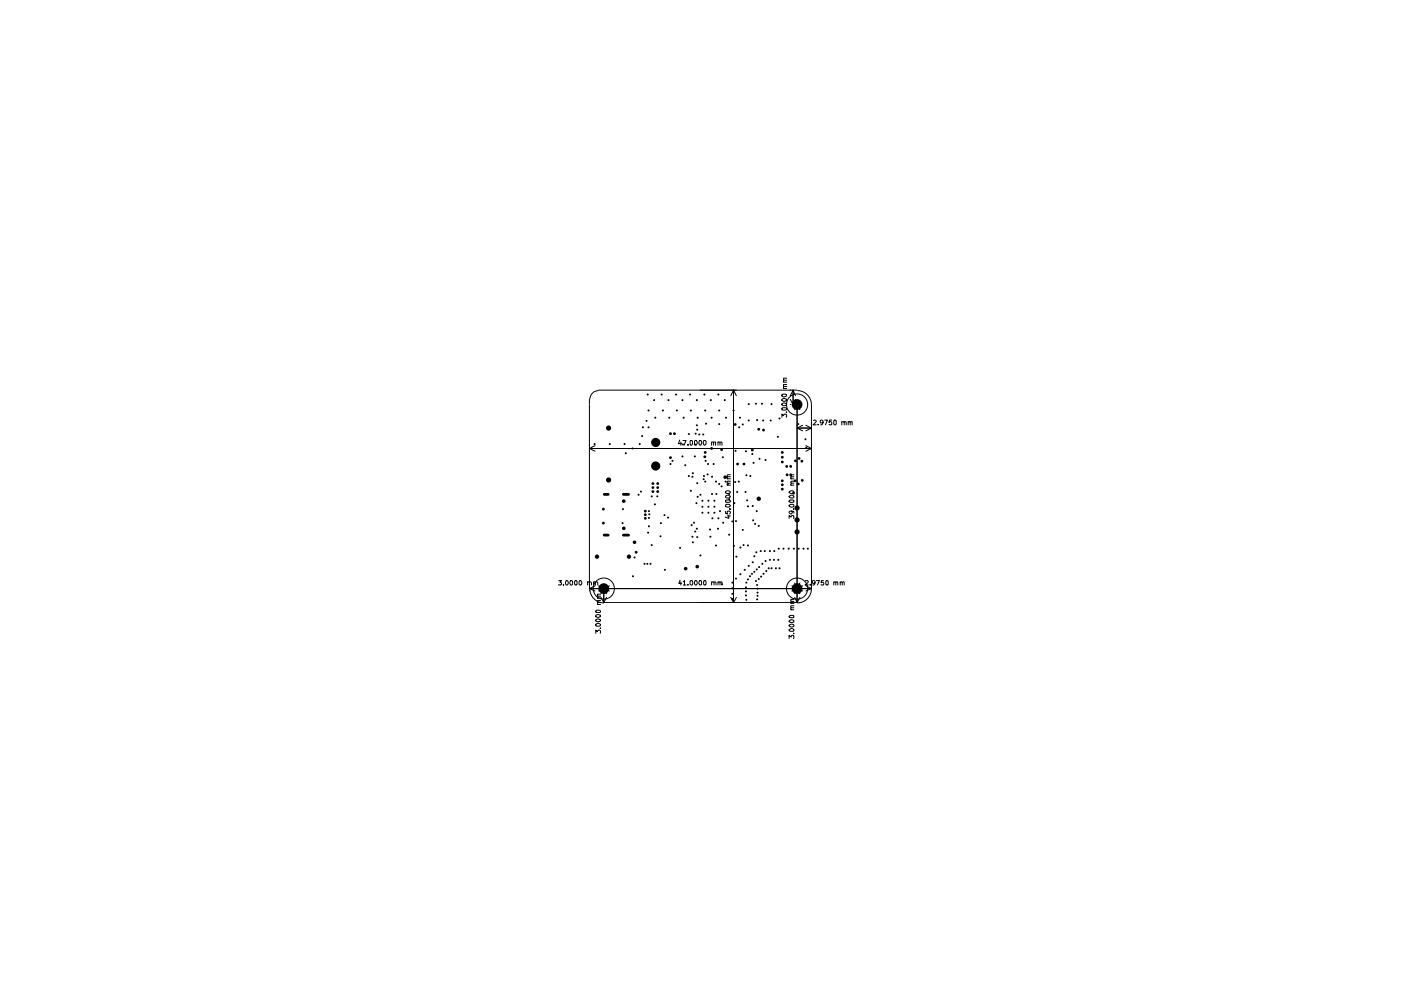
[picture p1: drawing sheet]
<svg xmlns="http://www.w3.org/2000/svg" width="297mm" height="210mm" viewBox="0 0 297 210" stroke-linecap="round" stroke-linejoin="round" font-family="sans-serif">
<g fill="none" stroke="#000" stroke-width=".21">
<path d="M125 84.6v40.2M125 95.1h47M125 95.1l1.2 .6M126.2 94.5l-1.2 .6M126.8 82.7h42.2M126.9 82.8a1.8 1.8 0 0 0-1.8 1.8M144.1 93.3l-.3 .8h.7M144.4 93.7v.7M144.8 93.4h.7l-.5 1M145.9 94.2v.2M146.4 93.4h.3l.1 .2v.5l-.2 .3-.3-.3zM147.2 93.6l.2-.2a.52 .52 0 0 1 .5 .5 .52 .52 0 0 1-.4 .5l-.3-.3z"/>
<path d="M148.3 93.5v-.1a.52 .52 0 0 1 .5 .5 .52 .52 0 0 1-.4 .5l-.2-.4zM149.2 93.5l.3-.1 .2 .2v.5l-.3 .3-.3-.4zM150.9 93.8l.4-.1v.7M150.9 93.7v.7M151.3 93.8l.4-.1v.7M152.2 93.8h.5v.6M152.2 93.7v.7M152.7 93.8h.4v.6M155.5 82.7v45.1M155.5 82.7l.6 1.2M155.5 82.7l-.6 1.2M165.8 88.5v-.7l.3 .3a.34 .34 0 0 1 .3-.3 .34 .34 0 0 1 .4 .3l-.1 .4"/>
<path d="M165.8 86.5l.7-.1 .3 .3-.3 .3h-.6l-.1-.1zM165.8 85.6a.63 .63 0 0 1 1 .2 .54 .54 0 0 1-.6 .3 .54 .54 0 0 1-.4-.5zM165.8 84.7a.63 .63 0 0 1 1 .1 .54 .54 0 0 1-.6 .3 .54 .54 0 0 1-.4-.4zM165.8 83.7l.7-.1 .3 .3-.7 .3-.3-.2zM166.1 82.4h.7M166.1 81h.7M166.7 87.4h.1M166.8 82h-.7l.1 .4M166.8 81.5h-.7l.1 .5M166.8 80.6h-.7l.1 .4M166.8 80.2h-.7l.1 .4M167.6 85.8h.1"/>
<path d="M167.6 84.7l.5 1.1M168.1 82.7v3.1M168.1 82.7l.6 1.2M168.1 82.7l-.5 1.2M168.7 84.7l-.6 1.1M169 85.8v42M169 90.8h3M169 90.8l1.2 .6M169 85.8l.6 1.1M169 85.8l-.5 1.1M169 82.8a3 3 0 0 1 3 3M169.5 85.8h.1"/>
<path d="M170.2 90.2l-1.2 .6M170.9 90.2l1.1 .6M170.9 94.5l1.1 .6M172 85.8v39M172 90.8l-1.1 .6M172 95.1l-1.1 .6M172.5 89.2l.4-.1 .2 .2-.7 .8h.7M173.5 90v.1M174.5 89.5l-.1 .2h-.4l-.1-.5 .3-.1 .3 .1-.2 .8-.3 .1M174.8 89.1h.6l-.4 1M176.4 89.1h-.5l-.1 .5 .4-.2 .2 .2v.4h-.6M177 89.1l.3 .1v.7l-.2 .2-.3-.2v-.7z"/>
<path d="M178.5 89.5l.4-.1 .1 .7M178.5 89.4v.7M179 89.6v-.2h.3l.1 .7M179.8 89.5l.5-.1v.7M179.8 89.4v.7M180.3 89.6v-.2h.4v.7M153.8 108.4v.5l.5 .1v-.6h.4l.2 .1-.2 .5M153.8 107.1l.2-.2h.6l.3 .3a.52 .52 0 0 1-.6 .4 .52 .52 0 0 1-.5-.5zM153.8 106.1l.8-.1 .3 .3-.3 .2h-.6l-.2-.1zM153.8 105.2a.63 .63 0 0 1 1.1 .1l-.3 .3h-.6zM153.8 104.2a.63 .63 0 0 1 1.1 .2 .54 .54 0 0 1-.6 .3 .54 .54 0 0 1-.5-.5zM154.2 102.9h.7"/>
<path d="M154.2 101.5h.7M154.2 109.4h.7M154.5 109.2v.7l-.7-.3M154.7 107.9h.2M154.9 102.4h-.6v.5M154.9 102h-.6v.4M154.9 101.1h-.6v.4M154.9 100.7h-.6v.4M167.3 109.9v-.6l.4 .3 .2-.3 .4 .1-.1 .5M167.3 107.2l.3-.3h.5l.2 .2a.52 .52 0 0 1-.5 .5 .52 .52 0 0 1-.5-.4zM167.3 106.2l.3-.2h.5l.2 .1v.3l-.7 .1zM167.3 105.2a.7 .7 0 0 1 1 0l-.2 .4h-.5z"/>
<path d="M167.3 104.3a.54 .54 0 0 1 .6-.3 .54 .54 0 0 1 .4 .5 .63 .63 0 0 1-1-.2zM167.6 102.9h.7M167.6 101.5h.7M167.8 108.4l.2 .3-.2 .3h-.2l-.3-.3 .2-.3 .7 .1 .1 .3M168.2 107.9h.1M168.3 102.4h-.5l-.2 .2 .2 .3M168.3 102h-.5l-.2 .2 .2 .2M168.3 101.1h-.5l-.2 .2 .2 .2M168.3 100.7h-.5l-.2 .1 .2 .3M118.4 123.1h.6l-.3 .3 .3 .2v.4h-.6M119.5 124h.1M120 123.2l.1-.1a.47 .47 0 0 1 .4 .5 .47 .47 0 0 1-.4 .4l-.2-.3z"/>
<path d="M120.9 123.2l.3-.1 .2 .2v.6l-.2 .1h-.3zM121.9 123.1h.4v.2v.7h-.4l-.1-.1zM122.8 123.3l.1-.2a.47 .47 0 0 1 .5 .5 .47 .47 0 0 1-.5 .4l-.1-.1zM124.5 123.5l.1-.1 .4 .1v.5M124.5 123.4v.6M125 123.5l.1-.1 .3 .1v.5M125 125.2v.1M125 124.8h47M125 124.8l1.2 .5M125.1 124.8a3 3 0 0 0 3 3M125.8 123.5l.2-.1h.2v.6M125.8 123.4v.6"/>
<path d="M126.2 124.2l-1.2 .6M126.2 123.5l.4-.1 .1 .1v.5M126.3 134.3v-.7l.4 .3 .2-.3 .4 .1v.6M126.3 132.3l.6-.1 .4 .3-.2 .3h-.6l-.2-.1zM126.3 130.5a.63 .63 0 0 1 1 .1 .54 .54 0 0 1-.5 .3 .54 .54 0 0 1-.5-.4zM126.3 129.5l.8-.1 .2 .3-.2 .2h-.6l-.2-.1zM126.4 131.3a.68 .68 0 0 1 .9 .3 .54 .54 0 0 1-.5 .3 .54 .54 0 0 1-.5-.5zM126.7 128.2h.6M126.7 126.8h.6M126.9 124.2l1.1 .6M127.3 133.2h.1M127.3 127.8h-.6v.4"/>
<path d="M127.3 127.3h-.6v.4l.1 .1M127.3 126.4h-.6v.4M127.3 126h-.6v.3l.1 .1M127.4 126.7l.6 1.1M128 127.8h41M128 124.2v.1M128 124.8v3M128 124.8l1.2 .5M128 124.8l-1.1 .5M128 124.8l.6 1.1M128 124.8l-.6 1.1M128.6 126.7l-.6 1.1"/>
<path d="M129.2 124.2l-1.2 .6M144.2 123l-.3 .7h.6M144.4 123.4v.6M144.9 123.4l.2-.3v.9M144.9 124h.6M145.9 124h.1M146.3 123.3l.2-.2a.47 .47 0 0 1 .4 .5 .47 .47 0 0 1-.4 .4l-.2-.1zM147.3 123.2l.1-.1a.47 .47 0 0 1 .4 .5 .47 .47 0 0 1-.4 .4l-.2-.3zM148.3 123.1l.5 .2v.6l-.2 .1a.52 .52 0 0 1-.4-.3 .52 .52 0 0 1 .1-.6zM149.3 123.1h.3l.1 .2-.1 .7h-.3l-.1-.1zM150.9 123.5l.3-.1 .2 .1v.5M150.9 123.4v.6"/>
<path d="M151.4 123.5l.1-.1 .3 .1v.5M152.2 123.5l.2-.1h.3v.6M152.2 123.4v.6M152.7 123.5l.1-.1h.3v.6M154.9 126.7l.6 1.1M156.1 126.7l-.6 1.1M167.3 135.4v-.7l.4 .3 .2-.3 .4 .1-.1 .6M167.3 133.5a.7 .7 0 0 1 1-.1v.4l-.2 .1h-.5zM167.3 132.6a.54 .54 0 0 1 .6-.3 .54 .54 0 0 1 .4 .5 .63 .63 0 0 1-1-.2zM167.3 131.7a.54 .54 0 0 1 .6-.3 .54 .54 0 0 1 .4 .4 .63 .63 0 0 1-1-.1zM167.4 130.6l.7-.1 .2 .1v.3l-.7 .1-.3-.2zM167.6 129.3h.7"/>
<path d="M167.6 127.9h.7M167.9 124.2l1.1 .6M168.2 134.3h.1M168.3 128.9h-.6l-.1 .2 .2 .2M168.3 128.4h-.6l-.1 .3 .2 .2M168.3 127.5h-.6l-.1 .3 .2 .1M168.3 127.1h-.6l-.1 .2 .2 .2M168.5 123.6l.5 1.2M168.5 126.7l.5 1.1M169 124.8l1.2 .5M169 124.8l.6 1.1M169 124.8l-.5 1.1"/>
<path d="M169 124.8l-1.1 .5M169.5 127.8h.1M169.6 123.6l-.6 1.2M169.6 126.7l-.6 1.1M170.2 124.2l-1.2 .6M170.8 123.2l.5-.1 .1 .3-.7 .6h.7M170.9 124.2l1.1 .6M171.8 124h.1M172 124.8a3 3 0 0 1-3 3M172 124.8l-1.1 .5M172.8 123.5l-.2 .2-.4-.1v-.4l.4-.1a.62 .62 0 0 1 0 .9h-.3M173.1 123.1h.6l-.4 .9"/>
<path d="M174.6 123.1h-.4l-.1 .4 .4-.1 .2 .2-.1 .4h-.5M175.2 123.1h.3l.1 .2-.1 .7h-.3l-.1-.1zM176.8 123.5l.2-.1h.2v.6M176.8 123.4v.6M177.2 123.5l.2-.1h.2v.6M178.1 123.5l.2-.1h.3v.6M178.1 123.4v.6M178.6 123.5l.1-.1h.3v.6"/>
<circle cx="169" cy="85.8" r="2.24"/>
<circle cx="128" cy="124.8" r="2.24"/>
<circle cx="169" cy="124.8" r="2.24"/>
</g>
<g fill="#000">
<path d="M126 94l.3 .1-.1 .2-.3-.2zM129.2 94l.3 .1-.1 .2-.3-.2zM132.3 94l.3 .1-.1 .2-.3-.2zM132.6 95.9l.3 .2-.1 .2-.3-.2zM134 94.9l.3 .2-.1 .2-.3-.2zM135.5 94l.3 .1-.1 .2-.3-.2zM136 92.3l.4 .2-.2 .1-.3-.1zM136.2 90.4l.3 .2-.1 .2-.3-.2zM137 89.1l.3 .1-.1 .2-.3-.2zM137.2 83.5l.3 .2-.1 .1-.3-.1zM137.4 86.8l.3 .2-.1 .2-.3-.2zM137.4 90.4l.3 .2-.1 .2-.3-.2z"/>
<path d="M138.6 84.6l.3 .2-.1 .2-.3-.2zM138.8 88.4l.3 .2-.1 .1-.3-.1zM140.2 83.5l.3 .2-.1 .1-.3-.1zM140.4 86.8l.4 .2-.2 .2-.3-.2zM141.6 84.6l.3 .2-.1 .2-.3-.2zM141.8 88.4l.3 .2-.1 .1-.3-.1zM142.1 98.2l.3 .2-.1 .2-.4-.2zM142 91.7h.4v.5h-.4zM142 96.8h.4v.5h-.4zM142.5 97.5l.3 .2-.1 .2-.3-.2zM142.8 91.7h.4v.5h-.4zM143.2 83.5l.4 .2-.2 .1-.3-.1z"/>
<path d="M143.4 86.8l.3 .2-.1 .2-.3-.2zM144.6 96.6l.3 .2-.1 .2-.3-.2zM144.6 84.6l.3 .2-.1 .2-.3-.2zM144.7 94l.3 .2-.1 .2-.3-.2zM144.8 88.4l.4 .2-.1 .1-.4-.1zM145.2 98.4l.3 .2-.1 .2-.3-.2zM145.9 91.8l.4 .2-.1 .2-.4-.2zM146.2 83.5l.3 .2-.1 .1-.3-.1zM146.4 86.8l.3 .2-.1 .2-.3-.2zM147.2 94l.3 .2-.1 .2-.3-.2zM147.2 96.6l.3 .2-.1 .2-.3-.2zM147.4 91.8l.3 .1-.1 .2-.3-.2z"/>
<path d="M147.6 84.6l.4 .2-.2 .2-.3-.2zM147.6 90l.4 .2-.2 .2-.3-.2zM147.7 90.9l.3 .2-.1 .2-.3-.2zM147.8 88.4l.3 .2-.1 .1-.3-.1zM148.1 91.9l.4 .2-.1 .2-.4-.2zM149 91.9l.3 .2-.1 .2-.3-.2zM149.3 83.5l.3 .2-.1 .1-.4-.1zM149.4 86.8l.3 .2-.1 .2-.3-.2zM149.2 96.6h.4v.5h-.4zM149.3 95.7h.4v.4h-.4zM149.5 97.5l.3 .2-.1 .2-.3-.2zM149.6 89.6l.3 .2-.1 .2-.3-.2z"/>
<path d="M150 98.2l.3 .2-.1 .2-.3-.2zM150.6 84.6l.3 .2-.1 .2-.3-.2zM150.8 88.4l.3 .2-.1 .1-.3-.1zM150.7 94.9h.4v.4h-.4zM151.2 98.2l.3 .2-.1 .2-.3-.2zM152.2 83.5l.3 .2-.1 .1-.3-.1zM152.4 86.8l.3 .2-.1 .2-.3-.2zM152.4 89.7l.3 .2-.1 .2-.3-.2zM152.8 95.1h.4v.5h-.4zM153.1 96.8l.4 .1-.2 .2-.3-.2zM153.6 84.6l.3 .2-.1 .2-.3-.2zM153.8 88.4l.3 .2-.1 .1-.3-.1z"/>
<path d="M155.4 86.8l.3 .2-.1 .2-.3-.2zM155.7 89.8h.4v.4h-.4zM155.9 95.4l.3 .2-.1 .2-.4-.2zM156.2 98.2h.4v.4h-.4zM156.6 90.4l.3 .2-.1 .2-.3-.2zM156.8 88.4l.3 .2-.1 .1-.3-.1zM157.4 89.8l.3 .2-.1 .2-.3-.2zM157.5 98.2h.4v.4h-.4zM158.1 95.5l.3 .2-.1 .2-.4-.2zM158.6 85.5l.4 .2-.1 .2-.4-.2zM158.6 89l.4 .2-.1 .1-.4-.1zM159.4 96.1l.3 .2-.1 .2-.3-.2z"/>
<path d="M159.3 95.2h.4v.4h-.4zM159.7 97.9l.3 .2-.1 .2-.3-.2zM160.2 85.4l.3 .2-.1 .2-.3-.2zM160.4 88.9l.3 .2-.1 .2-.3-.2zM160.7 90.8h.4v.4h-.4zM160.9 97.1l.3 .2-.1 .2-.3-.2zM161.4 85.4l.4 .2-.2 .2-.3-.2zM161.7 89l.3 .2-.1 .1-.3-.1zM161.7 91h.4v.4h-.4zM162.2 97.3l.3 .2-.1 .2-.3-.2zM163.3 89l.3 .2-.1 .1-.3-.1zM163.5 85.5l.3 .2-.1 .2-.3-.2z"/>
<path d="M164.8 92.4l.3 .2-.1 .2-.3-.2zM165.2 88.5l.3 .2-.1 .2-.3-.2zM165.7 95.7h.4v.4h-.4zM165.7 96.7h.4v.5h-.4zM165.7 97.7h.4v.5h-.4zM166.6 98.7h.4v.4h-.4zM167.4 98.7h.4v.4h-.4zM168.5 97.5h.4v.4h-.4zM169.1 89.7l.4 .2-.1 .2-.4-.2zM169.2 97h.4v.4h-.4zM169.8 97.6h.4v.4h-.4zM170.7 92.9l.3 .2-.1 .2-.3-.2z"/>
<path d="M170.8 94.7l.4 .2-.2 .2-.3-.2zM127.7 107.7h.4v.5h-.4zM127.7 110.7h.4v.4h-.4zM131.9 110.7l.3 .2-.1 .2-.3-.2zM132 107.8l.3 .2-.1 .1-.3-.1zM134.4 118l.3 .2-.1 .2-.3-.2zM134.7 116.9h.4v.4h-.4zM135.3 104.7l.3 .2-.1 .2-.3-.2zM135.8 104l.3 .2-.1 .2-.3-.2zM136.6 119.4l.3 .1-.1 .2-.4-.2zM136.6 108.2h.4v.4h-.4zM136.6 108.9h.4v.5h-.4z"/>
<path d="M136.6 109.7h.4v.4h-.4zM137.1 119.4l.4 .1-.2 .2-.3-.2zM137.3 112.8l.3 .1-.1 .2-.3-.2zM137.5 111.4l.3 .2-.1 .2-.3-.2zM137.5 109.6l.3 .2-.1 .2-.3-.2zM137.5 108.2l.3 .2-.1 .2-.3-.2zM137.6 108.9l.3 .2-.1 .1-.3-.1zM137.8 119.4l.3 .1-.1 .2-.3-.2zM138.1 105.1l.3 .1-.1 .2-.3-.2zM138.1 115.4l.3 .2-.1 .2-.3-.2zM138.2 104h.4v.4h-.4zM138.2 103.2h.4v.4h-.4z"/>
<path d="M138.2 102.3h.4v.5h-.4zM138.8 106.7l.3 .2-.1 .2-.4-.2zM139.3 105.1l.3 .1-.1 .2-.4-.2zM139.2 104h.4v.4h-.4zM139.2 103.2h.4v.4h-.4zM139.2 102.3h.4v.5h-.4zM139.9 113.5l.4 .2-.2 .2-.3-.2zM140 110.7l.3 .2-.1 .2-.3-.2zM140.8 109l.3 .2-.1 .2-.3-.2zM141.5 109.5l.4 .2-.2 .2-.3-.2zM144.1 116l.3 .2-.1 .2-.3-.2zM145.9 100.7l.4 .2-.1 .2-.4-.2z"/>
<path d="M146.4 103.9l.3 .2-.1 .1-.3-.1zM146.5 111.1l.4 .2-.2 .2-.3-.2zM146.7 100.9l.3 .2-.1 .2-.3-.2zM146.7 113.6l.3 .2-.1 .2-.3-.2zM146.8 100.1l.3 .2-.1 .2-.3-.2zM146.8 114.8l.3 .2-.1 .2-.3-.2zM147 110.6l.4 .2-.1 .2-.4-.2zM147.3 112.5l.3 .2-.1 .2-.3-.2zM147.6 106.5l.3 .2-.1 .2-.4-.2zM147.6 111.9l.4 .2-.2 .2-.3-.2zM147.7 102.3l.3 .1-.1 .2-.3-.2zM147.7 113.7l.3 .2-.1 .2-.3-.2z"/>
<path d="M147.8 105.1l.3 .2-.1 .2-.3-.2zM148.4 104.7l.3 .2-.1 .2-.3-.2zM148.4 117.6l.3 .2-.1 .2-.3-.2zM148.8 108.5l.3 .2-.1 .2-.3-.2zM148.8 107.3l.3 .1-.1 .2-.3-.2zM148.8 106l.3 .2-.1 .2-.3-.2zM149.1 101.4l.3 .2-.1 .2-.3-.2zM149.2 100.7l.3 .2-.1 .2-.3-.2zM149.4 101.9l.3 .2-.1 .2-.3-.2zM149.9 100.4l.3 .2-.1 .2-.3-.2zM150.1 108.5l.3 .2-.1 .2-.3-.2zM150.1 107.3l.3 .1-.1 .2-.3-.2z"/>
<path d="M150.1 106l.3 .2-.1 .2-.3-.2zM150.4 112.1l.3 .2-.1 .2-.3-.2zM150.5 113.6l.3 .2-.1 .2-.3-.2zM150.9 104.5l.3 .2-.1 .2-.4-.2zM150.9 100.9l.3 .2-.1 .2-.4-.2zM150.9 109.7l.4 .2-.2 .2-.3-.2zM151.4 108.5l.3 .2-.1 .2-.3-.2zM151.4 107.3l.3 .1-.1 .2-.3-.2zM151.4 106l.3 .2-.1 .2-.3-.2zM151.7 115.5l.3 .2-.1 .1-.3-.1zM151.7 101.9l.3 .2-.1 .2-.3-.2zM151.8 104.5l.3 .2-.1 .2-.3-.2z"/>
<path d="M152.1 111.9l.3 .2-.1 .2-.3-.2zM152.2 109.7l.3 .2-.1 .2-.3-.2zM152.4 102.4l.3 .2-.1 .2-.3-.2zM152.6 108.2l.3 .2-.1 .2-.4-.2zM152.9 102.9l.3 .2-.1 .2-.3-.2zM153.2 110.6l.3 .2-.1 .2-.3-.2zM153.7 101.9l.4 .2-.2 .2-.3-.2zM154.2 102.4l.4 .2-.2 .2-.3-.2zM154.5 113.2l.3 .2-.1 .2-.3-.2zM154.5 105.6l.3 .2-.1 .2-.3-.2zM154.5 104.5l.3 .2-.1 .2-.3-.2zM155.2 110.4l.3 .2-.1 .2-.3-.2z"/>
<path d="M155.5 115.6l.3 .1-.1 .2-.3-.2zM155.6 106.5l.3 .2-.1 .2-.3-.2zM155.8 102l.3 .2-.1 .2-.3-.2zM155.9 110.3l.4 .2-.2 .2-.3-.2zM156 117.8l.3 .2-.1 .2-.3-.2zM156.2 104.1l.3 .2-.1 .2-.3-.2zM156.5 101.9l.3 .2-.1 .2-.3-.2zM156.9 115.9l.3 .2-.1 .2-.3-.2zM157.4 112.2l.3 .2-.1 .1-.3-.1zM157.5 115.4l.4 .2-.1 .2-.4-.2zM158 104.1l.3 .2-.1 .2-.3-.2zM158.1 100.6l.4 .2-.2 .1-.3-.1z"/>
<path d="M158.3 105.9l.3 .2-.1 .2-.3-.2zM158.5 107.2l.3 .2-.1 .1-.3-.1zM158.5 115.5l.3 .2-.1 .1-.3-.1zM158.6 119.8l.4 .2-.1 .2-.4-.2zM159 100.7l.3 .2-.1 .2-.3-.2zM159.5 107.1l.3 .2-.1 .2-.3-.2zM159.5 119l.3 .2-.1 .2-.3-.2zM159.6 110.1l.3 .2-.1 .2-.3-.2zM159.8 117.8l.3 .1-.1 .2-.3-.2zM160 110.9l.3 .2-.1 .2-.3-.2zM160.3 116.9l.3 .2-.1 .2-.4-.2zM160.3 108.2l.4 .2-.2 .2-.3-.2z"/>
<path d="M160.8 111.3l.3 .2-.1 .2-.3-.2zM161.2 116.7l.3 .1-.1 .2-.3-.2zM161.5 119.4l.3 .1-.1 .2-.3-.2zM162 116.7l.3 .1-.1 .2-.3-.2zM162.2 118.8l.3 .2-.1 .1-.3-.1zM163.1 118.5l.3 .2-.1 .2-.3-.2zM163.1 116.7l.3 .1-.1 .2-.3-.2zM164 118.5l.3 .2-.1 .2-.3-.2zM164.1 116.7l.3 .1-.1 .2-.3-.2zM164.9 118.5l.3 .2-.1 .2-.3-.2zM165 116.1l.3 .2-.1 .2-.3-.2zM165.7 102.6h.4v.4h-.4z"/>
<path d="M165.7 103.5h.4v.4h-.4zM165.7 101.7h.4v.5h-.4zM166 116.1l.3 .2-.1 .2-.3-.2zM166.7 100.4h.4v.5h-.4zM167.1 116.1l.3 .2-.1 .2-.3-.2zM167.4 100.4h.4v.5h-.4zM168.2 116.1l.3 .2-.1 .2-.3-.2zM168 104.3h.4v.5h-.4zM168.4 101.7h.4v.5h-.4zM169.2 116.1l.3 .2-.1 .2-.3-.2zM169 102.4h.5v.4h-.5zM169.9 101.6h.4v.5h-.4z"/>
<path d="M170.2 116.1l.4 .2-.1 .2-.4-.2zM171.2 116.1l.3 .2-.1 .2-.3-.2zM134.1 122l.3 .2-.1 .2-.3-.2zM140.9 120.6l.3 .2-.1 .2-.3-.2zM153 123.7l.3 .2-.1 .2-.3-.2zM155.2 123.3l.3 .2-.1 .2-.3-.2zM155.2 126.8l.3 .2-.1 .2-.3-.2zM155.2 124.5l.3 .2-.1 .2-.3-.2zM155.2 125.7l.3 .2-.1 .2-.3-.2zM155.9 122.5l.4 .2-.2 .2-.3-.2zM156.9 121.6l.3 .2-.1 .1-.3-.1zM157.8 120.6l.3 .2-.1 .2-.3-.2z"/>
<path d="M158.1 125.2l.3 .2-.1 .2-.4-.2zM158.1 126l.3 .2-.1 .2-.4-.2zM158.1 124.4l.3 .1-.1 .2-.4-.2zM158.1 123.3l.4 .2-.2 .2-.3-.2zM158.1 127l.4 .2-.2 .2-.3-.2zM158.5 122.7l.3 .2-.1 .1-.3-.1zM158.9 122l.3 .2-.1 .2-.3-.2zM159.3 121.5l.3 .2-.1 .2-.3-.2zM159.8 121.1l.3 .1-.1 .2-.3-.2zM160.2 123l.3 .2-.1 .2-.3-.2zM160.3 120.5l.4 .2-.2 .2-.3-.2zM160.4 123.8l.3 .2-.1 .2-.3-.2z"/>
<path d="M160.4 126.9l.3 .2-.1 .2-.3-.2zM160.5 125.5l.3 .1-.1 .2-.3-.2zM160.5 124.6l.3 .2-.1 .2-.3-.2zM160.5 126.1l.3 .2-.1 .2-.3-.2zM160.8 122.6l.3 .2-.1 .2-.3-.2zM160.8 120l.4 .2-.1 .2-.4-.2zM161.3 122.1l.3 .2-.1 .1-.3-.1zM161.8 121.5l.3 .2-.1 .2-.3-.2zM162.4 120.9l.3 .2-.1 .2-.3-.2zM162.9 120.3l.3 .2-.1 .2-.3-.2zM163.5 120.3l.3 .2-.1 .2-.3-.2zM164.4 120.3l.3 .2-.1 .2-.3-.2z"/>
<path d="M165.2 120.3l.3 .2-.1 .2-.3-.2z"/>
<circle cx="129" cy="90.8" r=".55"/>
<circle cx="139" cy="98.8" r=".97"/>
<circle cx="139" cy="93.8" r=".97"/>
<circle cx="169" cy="85.8" r="1.14"/>
<circle cx="126.6" cy="118" r=".47"/>
<circle cx="129" cy="101.8" r=".55"/>
<circle cx="132.2" cy="112" r=".38"/>
<circle cx="132.2" cy="106.3" r=".38"/>
<circle cx="133.3" cy="118" r=".47"/>
<circle cx="134.5" cy="115" r=".38"/>
<circle cx="153.8" cy="101.2" r=".38"/>
<circle cx="160.9" cy="105.7" r=".47"/>
<circle cx="169" cy="107.7" r=".55"/>
<circle cx="169" cy="112.8" r=".55"/>
<circle cx="169" cy="110.2" r=".55"/>
<circle cx="128" cy="124.8" r="1.14"/>
<circle cx="145.4" cy="120.6" r=".38"/>
<circle cx="147.8" cy="120.1" r=".38"/>
<circle cx="169" cy="124.8" r="1.14"/>
</g>
<path d="M128.1 104.8h.8M128.1 113.5h.8M132.2 104.8h1.1M132.2 113.5h1.1" fill="none" stroke="#000" stroke-width=".59"/>
</svg>
